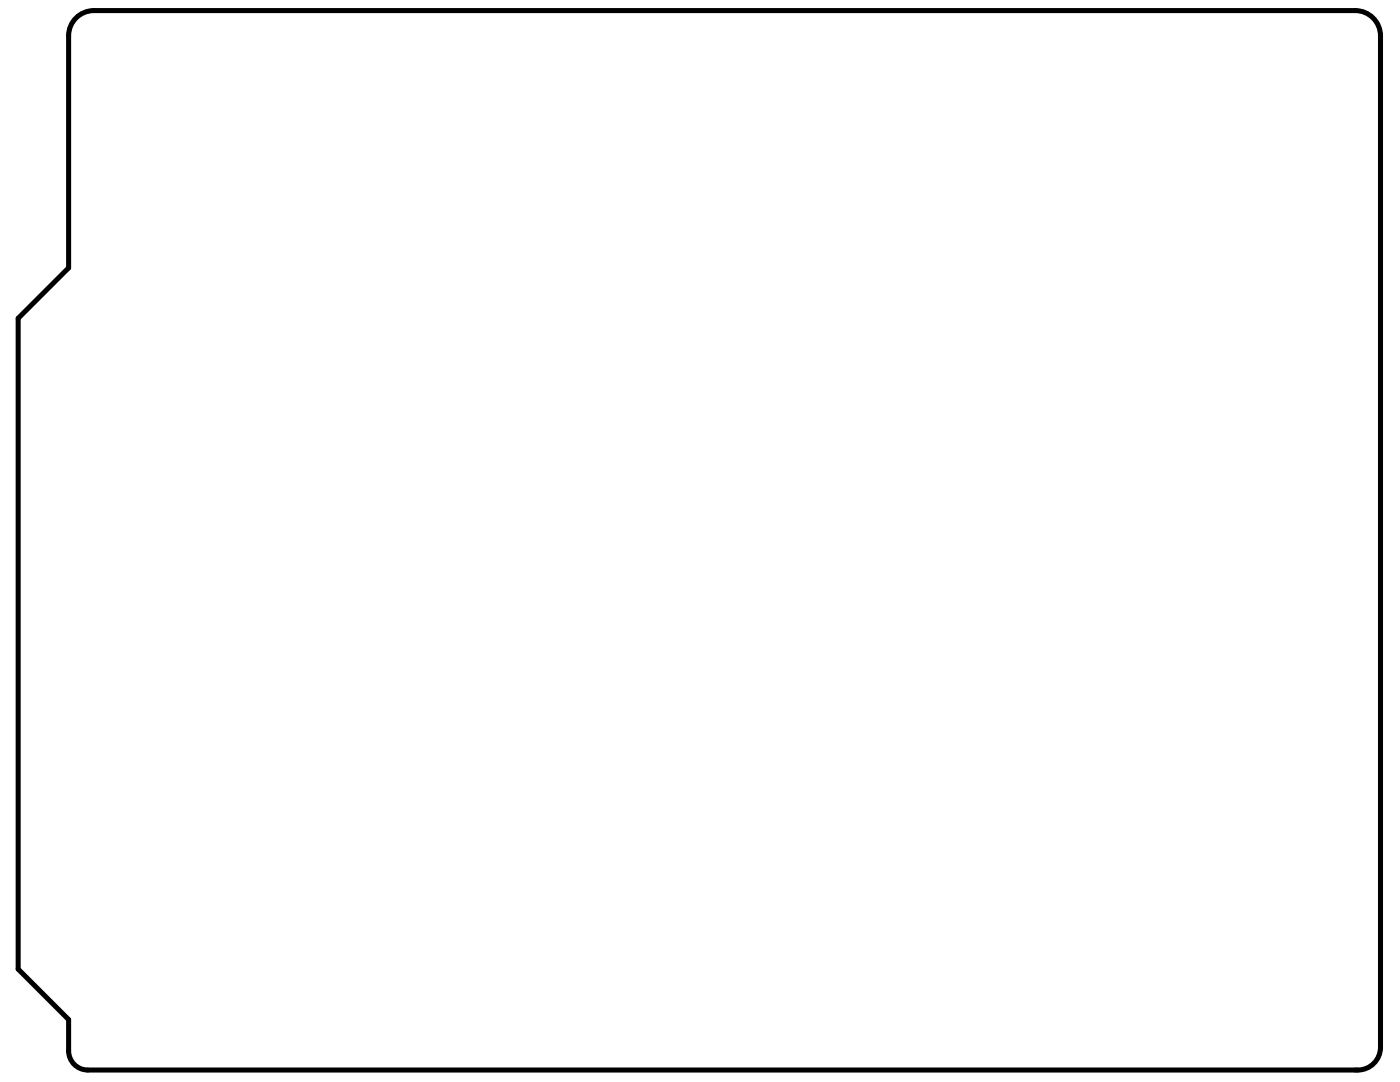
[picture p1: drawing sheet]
<svg xmlns="http://www.w3.org/2000/svg" width="279mm" height="216mm" viewBox="0 0 279 216" stroke-linecap="round" stroke-linejoin="round" font-family="sans-serif">
<path d="M14.9 3.9a5 5 0 0 1 3.8-1.8h251.8a5 5 0 0 1 5 5v201.9a4.5 4.5 0 0 1-4.5 4.5h-253.5a3.8 3.8 0 0 1-3.8-3.8v-6.3l-10.1-10v-129.9l10.1-10v-46.4a5 5 0 0 1 1.2-3.2z" fill="none" stroke="#000" stroke-width="1"/>
<g fill="#fff">
<circle cx="230.7" cy="19.6" r="1.41"/>
<circle cx="203.6" cy="112.8" r="1.41"/>
<circle cx="160.6" cy="80" r="1.41"/>
<circle cx="182.5" cy="51.6" r="1.41"/>
<circle cx="233.4" cy="159.5" r="1.41"/>
<circle cx="206.5" cy="81.5" r="1.41"/>
<circle cx="200.7" cy="76.1" r="1.41"/>
<circle cx="202.2" cy="87.2" r="1.41"/>
<circle cx="183.7" cy="82.1" r="1.41"/>
<circle cx="185.6" cy="62" r="1.41"/>
<circle cx="38" cy="142.7" r="1.41"/>
<circle cx="163.9" cy="138.5" r="1.41"/>
<circle cx="121.6" cy="145.3" r="1.41"/>
<circle cx="140.3" cy="149.8" r="1.41"/>
<circle cx="127.1" cy="154.4" r="1.41"/>
<circle cx="72.5" cy="105" r=".76"/>
<circle cx="61.7" cy="137.9" r="1.41"/>
<circle cx="51.7" cy="137.6" r="1.41"/>
<circle cx="157.4" cy="36" r="1.41"/>
<circle cx="156.2" cy="56.8" r="1.41"/>
<circle cx="250.3" cy="69.7" r=".76"/>
<circle cx="253.9" cy="24.7" r="1.41"/>
<circle cx="52" cy="40.9" r="1.41"/>
<circle cx="61.6" cy="35" r="1.41"/>
<circle cx="174.8" cy="32.8" r="1.41"/>
<circle cx="131.6" cy="36.8" r="1.41"/>
<circle cx="190.5" cy="31.9" r="1.41"/>
<circle cx="41.8" cy="105.1" r="1.41"/>
<circle cx="41.8" cy="50.2" r="1.41"/>
<circle cx="121" cy="45.4" r="1.41"/>
<circle cx="183.2" cy="114.6" r="1.41"/>
<circle cx="210.3" cy="44.7" r="1.41"/>
<circle cx="203.1" cy="44.1" r="1.41"/>
<circle cx="254.5" cy="8.3" r="1.41"/>
<circle cx="265.8" cy="137.8" r="1.41"/>
<circle cx="253" cy="98.3" r="1.41"/>
<circle cx="245.7" cy="107.7" r="1.41"/>
<circle cx="254.9" cy="113.2" r="1.41"/>
<circle cx="216.7" cy="102.5" r="1.41"/>
<circle cx="202.6" cy="130.7" r="1.41"/>
<circle cx="139.1" cy="184.5" r="1.41"/>
<circle cx="169.1" cy="175.2" r="1.41"/>
<circle cx="141.4" cy="173.5" r="1.41"/>
<circle cx="14" cy="139.8" r="1.41"/>
<circle cx="141.7" cy="43.1" r="1.41"/>
</g>
</svg>
